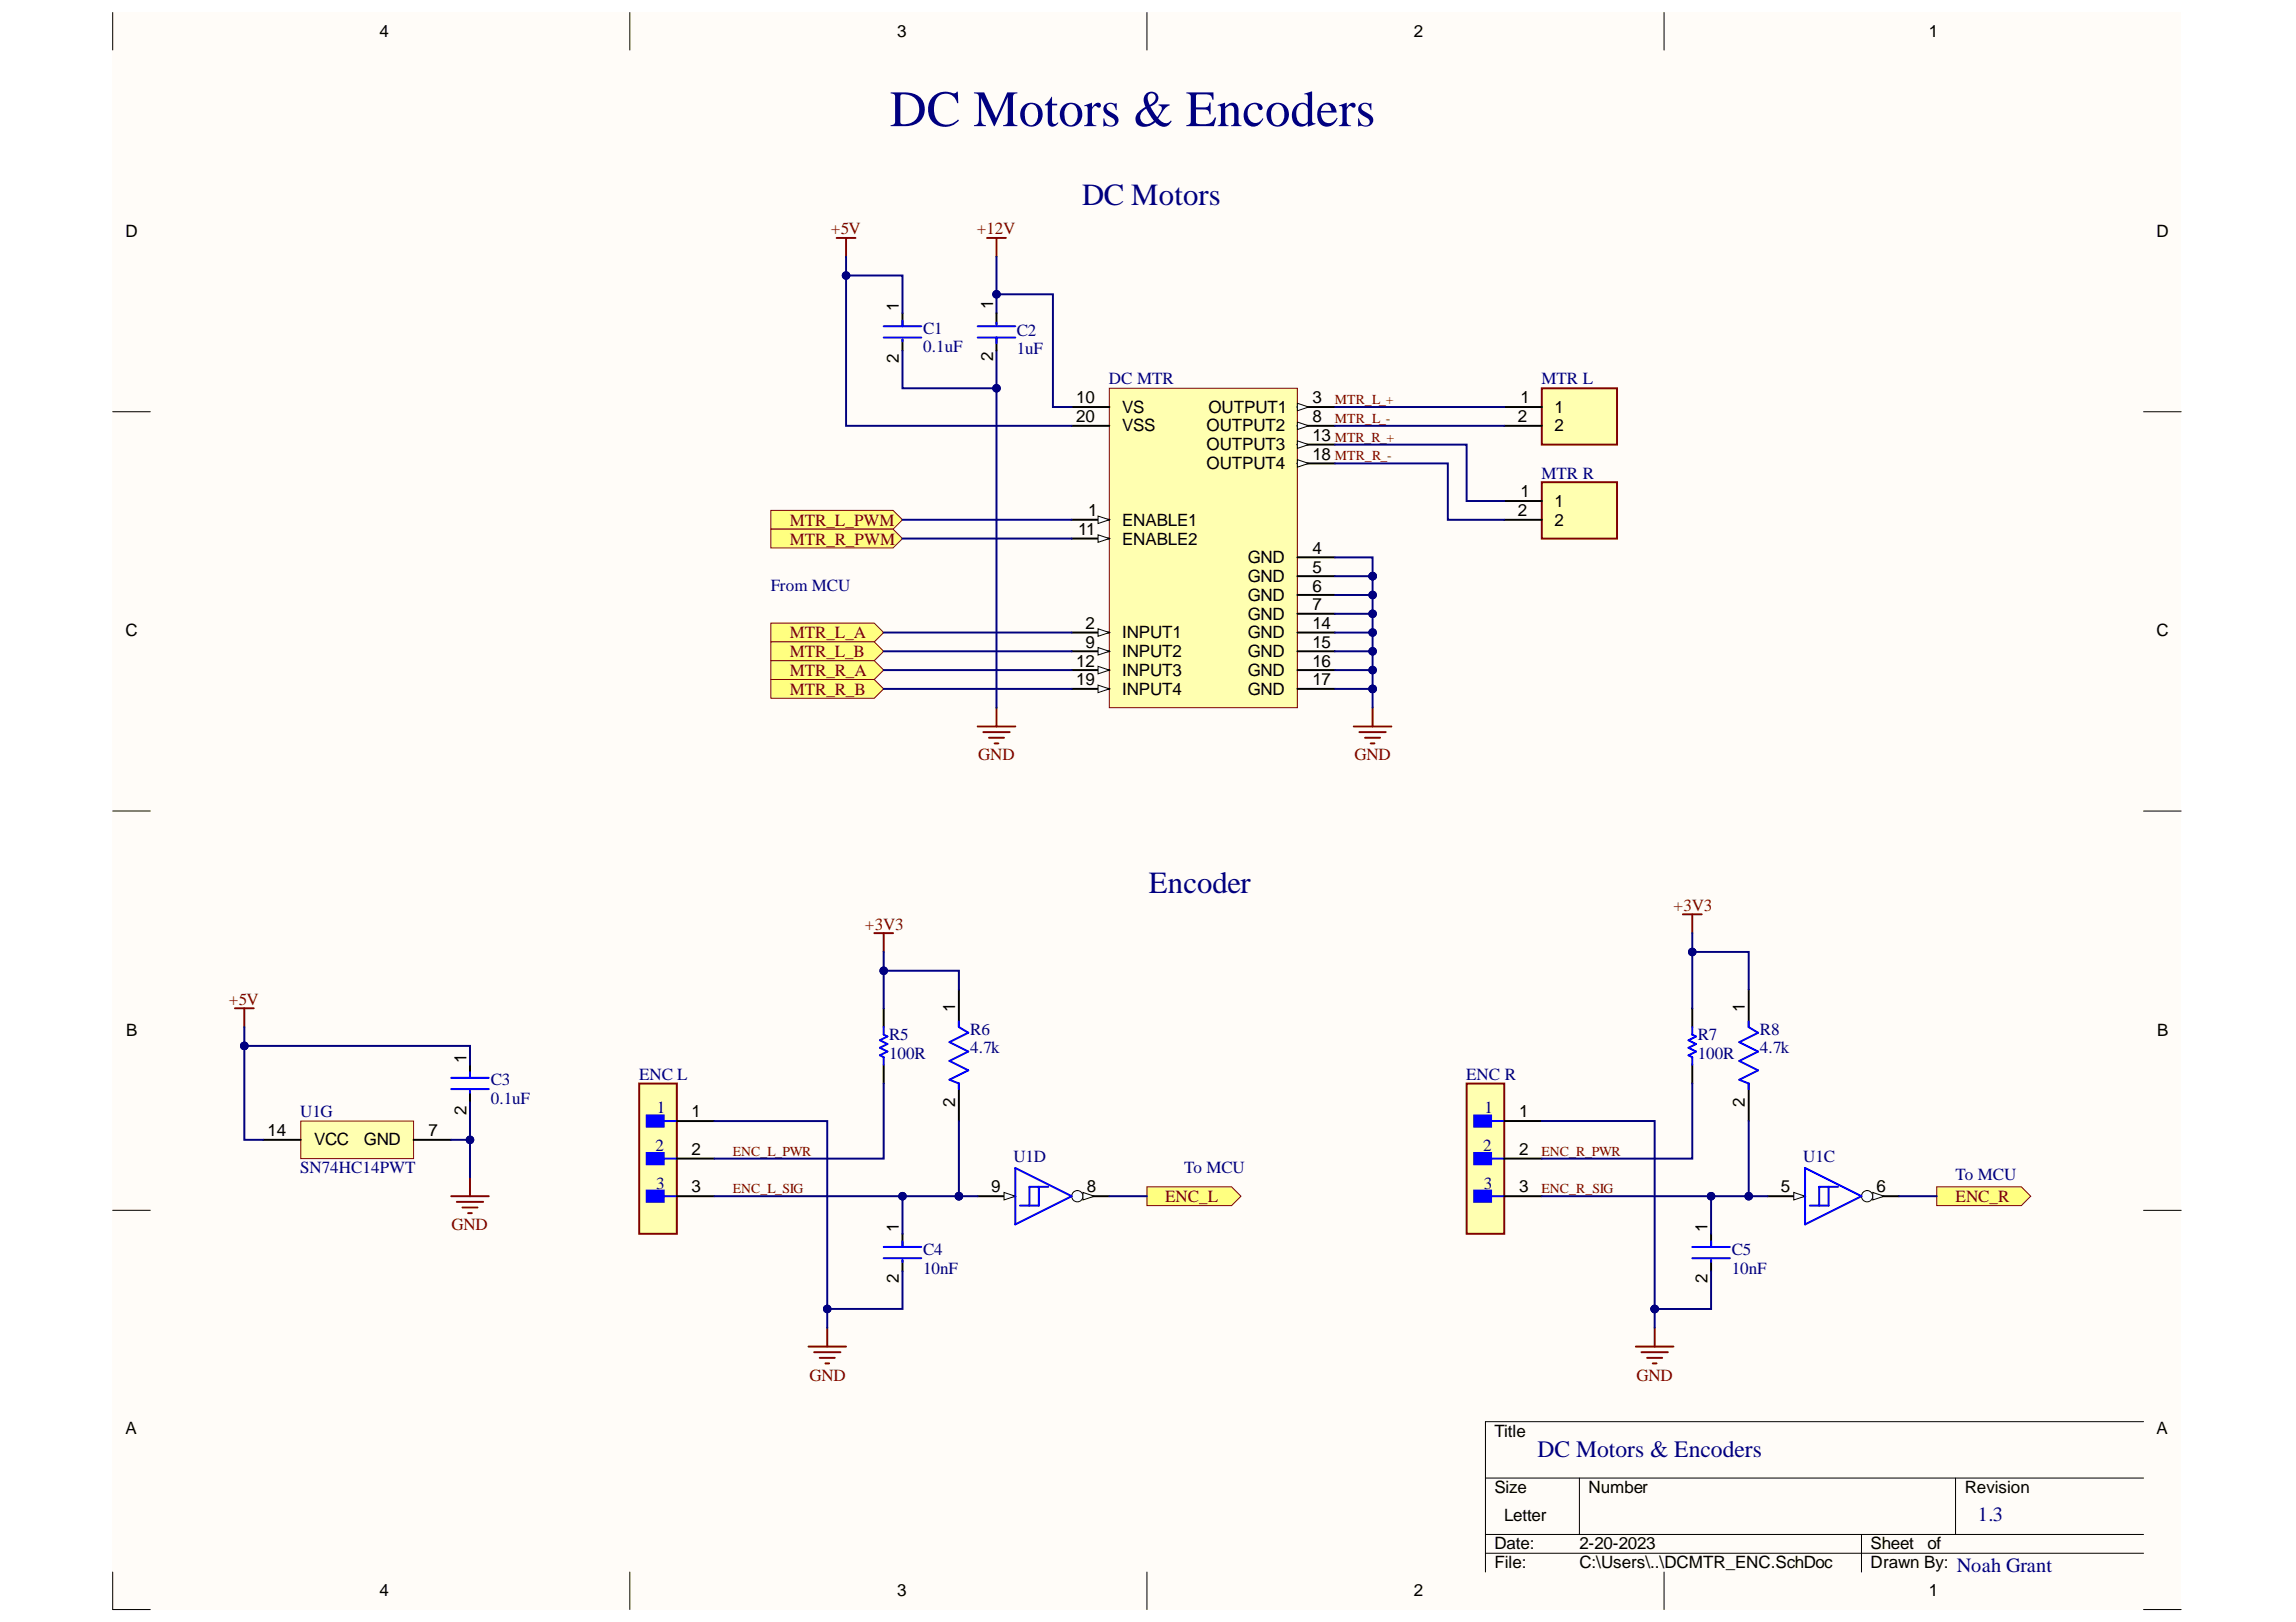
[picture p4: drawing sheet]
<svg xmlns="http://www.w3.org/2000/svg" width="297mm" height="210mm" viewBox="0 0 297 210" stroke-linecap="round" stroke-linejoin="round" font-family="sans-serif">
<defs><g id="words">
<text font-size="6.6" fill="#000080" x="115.1" y="16.3">DC Motors &amp; Encoders</text>
<g font-size="4" fill="#000080">
<text x="140" y="26.5">DC Motors</text>
<text x="148.6" y="115.6">Encoder</text>
</g>
<text font-size="3" fill="#000080" x="198.9" y="188.5">DC Motors &amp; Encoders</text>
<g font-size="2.6" fill="#000080">
<text x="255.9" y="196.8">1.3</text>
<text x="253.2" y="203.4">Noah Grant</text>
</g>
<g font-size="2.2">
<text x="49.1" y="4.8">4</text>
<text x="116" y="4.8">3</text>
<text x="182.9" y="4.8">2</text>
<text x="249.5" y="4.8">1</text>
<text x="16.3" y="30.6">D</text>
<text x="279" y="30.6">D</text>
<text x="116.3" y="40.3" transform="rotate(-90 116.3 40.3)">1</text>
<text x="128.5" y="40" transform="rotate(-90 128.5 40)">1</text>
<text x="116.3" y="47" transform="rotate(-90 116.3 47)">2</text>
<text x="128.5" y="46.7" transform="rotate(-90 128.5 46.7)">2</text>
<text x="139.2" y="52.2">10</text>
<text x="145.2" y="53.5">VS</text>
<text x="156.3" y="53.5">OUTPUT1</text>
<text x="169.8" y="52.2">3</text>
<text x="196.7" y="52.2">1</text>
<text x="201.1" y="53.5">1</text>
<text x="139.2" y="54.7">20</text>
<text x="145.2" y="55.8">VSS</text>
<text x="156.1" y="58.3">OUTPUT3</text>
<text x="156.1" y="55.8">OUTPUT2</text>
<text x="169.8" y="57.1">13</text>
<text x="169.8" y="59.5">18</text>
<text x="169.8" y="54.7">8</text>
<text x="196.4" y="54.7">2</text>
<text x="201.1" y="55.8">2</text>
<text x="156.1" y="60.7">OUTPUT4</text>
<text x="196.7" y="64.4">1</text>
<text x="201.1" y="65.6">1</text>
<text x="139.5" y="69.2">11</text>
<text x="140.8" y="66.8">1</text>
<text x="145.2" y="68">ENABLE1</text>
<text x="145.2" y="70.5">ENABLE2</text>
<text x="169.8" y="71.7">4</text>
<text x="196.4" y="66.8">2</text>
<text x="201.1" y="68">2</text>
<text x="161.4" y="72.8">GND</text>
<text x="161.4" y="75.3">GND</text>
<text x="161.4" y="77.7">GND</text>
<text x="169.8" y="74.1">5</text>
<text x="169.8" y="76.6">6</text>
<text x="16.3" y="82.3">C</text>
<text x="140.4" y="81.4">2</text>
<text x="140.4" y="83.8">9</text>
<text x="145.2" y="82.6">INPUT1</text>
<text x="161.4" y="82.6">GND</text>
<text x="161.4" y="80.2">GND</text>
<text x="169.8" y="81.4">14</text>
<text x="169.8" y="83.8">15</text>
<text x="169.8" y="78.9">7</text>
<text x="279" y="82.3">C</text>
<text x="139.2" y="86.3">12</text>
<text x="139.2" y="88.7">19</text>
<text x="145.2" y="87.5">INPUT3</text>
<text x="145.2" y="89.9">INPUT4</text>
<text x="145.2" y="85">INPUT2</text>
<text x="161.4" y="85">GND</text>
<text x="161.4" y="87.5">GND</text>
<text x="161.4" y="89.9">GND</text>
<text x="169.8" y="86.3">16</text>
<text x="169.8" y="88.7">17</text>
<text x="123.6" y="131" transform="rotate(-90 123.6 131)">1</text>
<text x="225.7" y="131" transform="rotate(-90 225.7 131)">1</text>
<text x="16.3" y="134">B</text>
<text x="60.4" y="137.6" transform="rotate(-90 60.4 137.6)">1</text>
<text x="279.1" y="134">B</text>
<text x="123.6" y="143.2" transform="rotate(-90 123.6 143.2)">2</text>
<text x="225.7" y="143.2" transform="rotate(-90 225.7 143.2)">2</text>
<text x="34.6" y="147">14</text>
<text x="40.6" y="148.2">VCC</text>
<text x="47.1" y="148.2">GND</text>
<text x="55.4" y="147">7</text>
<text x="60.4" y="144.2" transform="rotate(-90 60.4 144.2)">2</text>
<text x="89.5" y="144.6">1</text>
<text x="89.5" y="149.5">2</text>
<text x="196.5" y="144.6">1</text>
<text x="196.5" y="149.5">2</text>
<text x="89.5" y="154.3">3</text>
<text x="128.2" y="154.3">9</text>
<text x="140.6" y="154.3">8</text>
<text x="196.5" y="154.3">3</text>
<text x="230.4" y="154.3">5</text>
<text x="242.8" y="154.3">6</text>
<text x="116.3" y="159.4" transform="rotate(-90 116.3 159.4)">1</text>
<text x="220.9" y="159.4" transform="rotate(-90 220.9 159.4)">1</text>
<text x="116.3" y="166.1" transform="rotate(-90 116.3 166.1)">2</text>
<text x="220.9" y="166.1" transform="rotate(-90 220.9 166.1)">2</text>
<text x="16.3" y="185.6">A</text>
<text x="193.3" y="186">Title</text>
<text x="279" y="185.6">A</text>
<text x="193.3" y="193.2">Size</text>
<text x="194.6" y="196.9">Letter</text>
<text x="205.5" y="193.2">Number</text>
<text x="254.2" y="193.2">Revision</text>
<text x="193.3" y="200.5">Date:</text>
<text x="193.3" y="203">File:</text>
<text x="204.3" y="200.5">2-20-2023</text>
<text x="204.3" y="203">C:\Users\..\DCMTR_ENC.SchDoc</text>
<text x="242" y="200.5">Sheet</text>
<text x="242" y="203">Drawn By:</text>
<text x="249.3" y="200.5">of</text>
<text x="49.1" y="206.6">4</text>
<text x="116" y="206.6">3</text>
<text x="182.9" y="206.6">2</text>
<text x="249.5" y="206.6">1</text>
</g>
<g font-size="2.2" fill="#800000">
<text x="107.5" y="30.3">+5V</text>
<text x="126.4" y="30.3">+12V</text>
<text x="102.2" y="68">MTR_L_PWM</text>
<text x="102.2" y="70.5">MTR_R_PWM</text>
<text x="102.2" y="82.6">MTR_L_A</text>
<text x="102.2" y="85">MTR_L_B</text>
<text x="102.2" y="87.5">MTR_R_A</text>
<text x="102.2" y="89.9">MTR_R_B</text>
<text x="126.5" y="98.4">GND</text>
<text x="175.2" y="98.4">GND</text>
<text x="216.5" y="117.9">+3V3</text>
<text x="111.9" y="120.3">+3V3</text>
<text x="29.6" y="130">+5V</text>
<text x="150.8" y="155.5">ENC_L</text>
<text x="253" y="155.5">ENC_R</text>
<text x="58.4" y="159.2">GND</text>
<text x="104.7" y="178.7">GND</text>
<text x="211.7" y="178.7">GND</text>
</g>
<g font-size="2.2" fill="#000080">
<text x="119.4" y="43.2">C1</text>
<text x="119.4" y="45.6">0.1uF</text>
<text x="131.5" y="43.5">C2</text>
<text x="131.5" y="45.9">1uF</text>
<text x="143.5" y="49.7">DC MTR</text>
<text x="199.4" y="49.7">MTR L</text>
<text x="199.4" y="61.9">MTR R</text>
<text x="99.7" y="76.5">From MCU</text>
<text x="115" y="134.6">R5</text>
<text x="115" y="137.1">100R</text>
<text x="125.5" y="133.9">R6</text>
<text x="125.5" y="136.3">4.7k</text>
<text x="219.7" y="134.6">R7</text>
<text x="219.7" y="137.1">100R</text>
<text x="227.7" y="133.9">R8</text>
<text x="227.7" y="136.3">4.7k</text>
<text x="63.5" y="140.4">C3</text>
<text x="63.5" y="142.9">0.1uF</text>
<text x="82.7" y="139.8">ENC L</text>
<text x="189.7" y="139.8">ENC R</text>
<text x="38.9" y="144.6">U1G</text>
<text x="84.8" y="149">2</text>
<text x="85" y="144.1">1</text>
<text x="191.9" y="149">2</text>
<text x="192.1" y="144.1">1</text>
<text x="38.9" y="151.9">SN74HC14PWT</text>
<text x="84.9" y="153.8">3</text>
<text x="131.1" y="150.4">U1D</text>
<text x="153.2" y="151.9">To MCU</text>
<text x="192" y="153.8">3</text>
<text x="233.3" y="150.4">U1C</text>
<text x="253" y="152.7">To MCU</text>
<text x="119.4" y="162.4">C4</text>
<text x="119.4" y="164.8">10nF</text>
<text x="224.1" y="162.4">C5</text>
<text x="224.1" y="164.8">10nF</text>
</g>
<g font-size="1.8" fill="#800000">
<text x="172.7" y="52.3">MTR_L_+</text>
<text x="172.7" y="54.7">MTR_L_-</text>
<text x="172.7" y="57.2">MTR_R_+</text>
<text x="172.7" y="59.6">MTR_R_-</text>
<text x="94.8" y="149.6">ENC_L_PWR</text>
<text x="199.4" y="149.6">ENC_R_PWR</text>
<text x="94.8" y="154.4">ENC_L_SIG</text>
<text x="199.4" y="154.4">ENC_R_SIG</text>
</g>
</g></defs>
<g fill="#fffcf8">
<path d="M14.6 1.6h267.6v206.7h-267.6z" fill-rule="evenodd"/>
<path d="M19.4 6.5h257.9v196.9h-257.9z" fill-rule="evenodd"/>
</g>
<g fill="none" stroke="#000" stroke-width=".13">
<path d="M14.6 1.6v4.9M81.5 1.6v4.9M148.4 1.6v4.9M215.3 1.6v4.9M14.6 53.3h4.8M277.3 53.3h4.9M14.6 105h4.8M277.3 105h4.9M14.6 156.6h4.8M277.3 156.6h4.9M192.2 191.3h85.1M192.2 198.6h85.1"/>
<path d="M204.3 191.3v7.3M240.8 198.6v4.8M253 191.3v7.3M277.3 184h-85.1v19.4M14.6 203.4v4.9h4.8M81.5 203.4v4.9M148.4 203.4v4.9M192.2 201h85.1M215.3 203.4v4.9M277.3 208.3h4.9"/>
</g>
<g fill="none" stroke="#800000" stroke-width=".25">
<path d="M108.2 30.8h2.5M109.5 30.8v2.4M127.7 30.8h2.4M128.9 30.8v2.4M126.5 94h4.9M127.2 94.7h3.4M127.9 95.5h2M128.7 96.2h.5M128.9 91.6v2.4M175.1 94h4.9M175.9 94.7h3.4M176.6 95.5h1.9"/>
<path d="M177.3 96.2h.5M177.6 91.6v2.4"/>
</g>
<path d="M228.7 154.8h4.8" fill="none" stroke="#000" stroke-width=".25"/>
<path d="M232.1 154.3l1.4 .5-1.4 .5z" fill="#f8fcff"/>
<path d="M232.1 154.3l1.4 .5-1.4 .5z" fill="none" stroke="#000" stroke-width=".13"/>
<path d="M240.8 154.8h4.9" fill="none" stroke="#000" stroke-width=".25"/>
<circle cx="241.6" cy="154.8" r=".73" fill="#f8fcff"/>
<circle cx="241.6" cy="154.8" r=".73" fill="none" stroke="#000" stroke-width=".13"/>
<path d="M242.3 154.3l1.4 .5-1.4 .5z" fill="#f8fcff"/>
<path d="M242.3 154.3l1.4 .5-1.4 .5z" fill="none" stroke="#000" stroke-width=".13"/>
<path d="M233.5 151.2l7.3 3.6-7.3 3.7zM236.6 153.6v2.4h-2.5M237.8 153.6h-2.4v2.4" fill="none" stroke="#00f" stroke-width=".25"/>
<path d="M138.6 154.8h4.9" fill="none" stroke="#000" stroke-width=".25"/>
<circle cx="139.4" cy="154.8" r=".73" fill="#f8fcff"/>
<circle cx="139.4" cy="154.8" r=".73" fill="none" stroke="#000" stroke-width=".13"/>
<path d="M140.1 154.3l1.5 .5-1.5 .5z" fill="#f8fcff"/>
<path d="M140.1 154.3l1.5 .5-1.5 .5z" fill="none" stroke="#000" stroke-width=".13"/>
<path d="M126.5 154.8h4.9" fill="none" stroke="#000" stroke-width=".25"/>
<path d="M129.9 154.3l1.5 .5-1.5 .5z" fill="#f8fcff"/>
<path d="M129.9 154.3l1.5 .5-1.5 .5z" fill="none" stroke="#000" stroke-width=".13"/>
<path d="M131.4 151.2l7.2 3.6-7.2 3.7zM134.4 153.6v2.4h-2.4M135.6 153.6h-2.4v2.4" fill="none" stroke="#00f" stroke-width=".25"/>
<path d="M38.9 145.1h14.6v4.8h-14.6z" fill-rule="evenodd" fill="#ffffb0"/>
<path d="M38.9 145.1h14.6v4.8h-14.6z" fill="none" stroke="#800000" stroke-width=".13"/>
<path d="M34 147.5h4.9M53.5 147.5h4.9" fill="none" stroke="#000" stroke-width=".25"/>
<g fill="none" stroke="#800000" stroke-width=".25">
<path d="M217.7 118.3h2.5M218.9 118.3v2.5M30.4 130.5h2.4M31.6 130.5v2.4M113.1 120.8h2.4M114.3 120.8v2.4M58.4 154.8h4.8M59.1 155.5h3.4M59.8 156.3h2M60.6 157h.4M60.8 152.4v2.4M104.6 174.3h4.9"/>
<path d="M105.3 175h3.4M106 175.7h2M106.8 176.4h.5M107 171.8v2.5M211.6 174.3h4.9M212.4 175h3.4M213.1 175.7h1.9M213.8 176.4h.5M214.1 171.8v2.5"/>
</g>
<path d="M99.7 66.1h15.8l1.3 1.2-1.3 1.2h-15.8z" fill-rule="evenodd" fill="#ffff80"/>
<path d="M99.7 66.1h15.8l1.3 1.2-1.3 1.2h-15.8z" fill="none" stroke="#800000" stroke-width=".13"/>
<path d="M99.7 68.5h15.8l1.3 1.2-1.3 1.2h-15.8z" fill-rule="evenodd" fill="#ffff80"/>
<path d="M99.7 68.5h15.8l1.3 1.2-1.3 1.2h-15.8z" fill="none" stroke="#800000" stroke-width=".13"/>
<path d="M99.7 80.6h13.4l1.2 1.3-1.2 1.2h-13.4z" fill-rule="evenodd" fill="#ffff80"/>
<path d="M99.7 80.6h13.4l1.2 1.3-1.2 1.2h-13.4z" fill="none" stroke="#800000" stroke-width=".13"/>
<path d="M99.7 83.1h13.4l1.2 1.2-1.2 1.2h-13.4z" fill-rule="evenodd" fill="#ffff80"/>
<path d="M99.7 83.1h13.4l1.2 1.2-1.2 1.2h-13.4z" fill="none" stroke="#800000" stroke-width=".13"/>
<path d="M99.7 85.5h13.4l1.2 1.2-1.2 1.2h-13.4z" fill-rule="evenodd" fill="#ffff80"/>
<path d="M99.7 85.5h13.4l1.2 1.2-1.2 1.2h-13.4z" fill="none" stroke="#800000" stroke-width=".13"/>
<path d="M99.7 87.9h13.4l1.2 1.2-1.2 1.3h-13.4z" fill-rule="evenodd" fill="#ffff80"/>
<path d="M99.7 87.9h13.4l1.2 1.2-1.2 1.3h-13.4z" fill="none" stroke="#800000" stroke-width=".13"/>
<path d="M148.4 153.6h10.9l1.2 1.2-1.2 1.2h-10.9z" fill-rule="evenodd" fill="#ffff80"/>
<path d="M148.4 153.6h10.9l1.2 1.2-1.2 1.2h-10.9z" fill="none" stroke="#800000" stroke-width=".13"/>
<path d="M250.6 153.6h10.9l1.2 1.2-1.2 1.2h-10.9z" fill-rule="evenodd" fill="#ffff80"/>
<path d="M250.6 153.6h10.9l1.2 1.2-1.2 1.2h-10.9z" fill="none" stroke="#800000" stroke-width=".13"/>
<path d="M82.7 140.2h4.9v19.5h-4.9z" fill-rule="evenodd" fill="#ffffb0"/>
<path d="M82.7 140.2h4.9v19.5h-4.9z" fill="none" stroke="#800000" stroke-width=".25"/>
<path d="M83.7 144.3h2.2v1.5h-2.2z" fill-rule="evenodd" fill="#00f"/>
<path d="M83.7 144.3h2.2v1.5h-2.2zM85.9 145.1h1.7" fill="none" stroke="#00f" stroke-width=".25"/>
<path d="M83.7 149.2h2.2v1.5h-2.2z" fill-rule="evenodd" fill="#00f"/>
<path d="M83.7 149.2h2.2v1.5h-2.2zM85.9 149.9h1.7" fill="none" stroke="#00f" stroke-width=".25"/>
<path d="M83.7 154.1h2.2v1.4h-2.2z" fill-rule="evenodd" fill="#00f"/>
<path d="M83.7 154.1h2.2v1.4h-2.2zM85.9 154.8h1.7" fill="none" stroke="#00f" stroke-width=".25"/>
<path d="M87.6 145.1h4.8M87.6 149.9h4.8M87.6 154.8h4.8" fill="none" stroke="#000" stroke-width=".25"/>
<path d="M189.7 140.2h4.9v19.5h-4.9z" fill-rule="evenodd" fill="#ffffb0"/>
<path d="M189.7 140.2h4.9v19.5h-4.9z" fill="none" stroke="#800000" stroke-width=".25"/>
<path d="M190.7 144.4h2.2v1.4h-2.2z" fill-rule="evenodd" fill="#00f"/>
<path d="M190.7 144.4h2.2v1.4h-2.2zM192.9 145.1h1.7" fill="none" stroke="#00f" stroke-width=".25"/>
<path d="M190.7 149.2h2.2v1.5h-2.2z" fill-rule="evenodd" fill="#00f"/>
<path d="M190.7 149.2h2.2v1.5h-2.2zM192.9 149.9h1.7" fill="none" stroke="#00f" stroke-width=".25"/>
<path d="M190.7 154.1h2.2v1.4h-2.2z" fill-rule="evenodd" fill="#00f"/>
<g fill="none" stroke="#00f" stroke-width=".25">
<path d="M114.3 132.9v1l.5 .2-1 .5 1 .5-1 .5 1 .5-1 .5 .5 .2v1M124.1 132.2v.7l1.2 .7-2.5 1.3 2.5 1.2-2.5 1.2 2.5 1.2-2.5 1.2 1.3 .5v.7M218.9 132.9v1l.5 .2-1 .5 1 .5-1 .5 1 .5-1 .5 .5 .2v1M226.2 132.2v.7l1.3 .8-2.5 1.2 2.5 1.2-2.5 1.2 2.5 1.2-2.5 1.2 1.2 .5v.7M190.7 154.1h2.2v1.4h-2.2zM192.9 154.8h1.7M114.3 161.4h4.9M114.3 162.8h4.9M116.8 160.6v.8M116.8 163.1v.2M218.9 161.4h4.9M218.9 162.8h4.9"/>
<path d="M221.4 160.6v.8M221.4 163.1v.2"/>
</g>
<g fill="none" stroke="#000" stroke-width=".25">
<path d="M114.3 130.5v2.4M114.3 137.8v2.4M124.1 128.1v4.8M218.9 130.5v2.4M218.9 137.8v2.4M226.2 128.1v4.8M116.8 159.7v1.7M124.1 140.2v4.9M194.6 145.1h4.9M194.6 149.9h4.9M194.6 154.8h4.9M221.4 159.7v1.7"/>
<path d="M226.2 140.2v4.9M116.8 163.1v1.4M221.4 163.1v1.4"/>
</g>
<path d="M199.5 62.4h9.7v7.3h-9.7z" fill-rule="evenodd" fill="#ffffb0"/>
<path d="M199.5 62.4h9.7v7.3h-9.7z" fill="none" stroke="#800000" stroke-width=".25"/>
<path d="M194.6 64.8h4.9M194.6 67.3h4.9" fill="none" stroke="#000" stroke-width=".25"/>
<path d="M143.5 50.2h24.3v41.4h-24.3z" fill-rule="evenodd" fill="#ffffb0"/>
<path d="M143.5 50.2h24.3v41.4h-24.3z" fill="none" stroke="#800000" stroke-width=".13"/>
<path d="M138.6 67.3h4.9" fill="none" stroke="#000" stroke-width=".25"/>
<path d="M142.1 66.8l1.4 .5-1.4 .4z" fill="#f8fcff"/>
<path d="M142.1 66.8l1.4 .5-1.4 .4z" fill="none" stroke="#000" stroke-width=".13"/>
<path d="M138.6 52.7h4.9M138.6 69.7h4.9" fill="none" stroke="#000" stroke-width=".25"/>
<path d="M142.1 69.2l1.4 .5-1.4 .5z" fill="#f8fcff"/>
<path d="M142.1 69.2l1.4 .5-1.4 .5z" fill="none" stroke="#000" stroke-width=".13"/>
<path d="M138.6 86.7h4.9" fill="none" stroke="#000" stroke-width=".25"/>
<path d="M142.1 86.2l1.4 .5-1.4 .5z" fill="#f8fcff"/>
<path d="M142.1 86.2l1.4 .5-1.4 .5z" fill="none" stroke="#000" stroke-width=".13"/>
<path d="M167.8 57.5h4.9" fill="none" stroke="#000" stroke-width=".25"/>
<path d="M167.8 57.1l1.5 .4-1.5 .5z" fill="#f8fcff"/>
<path d="M167.8 57.1l1.5 .4-1.5 .5z" fill="none" stroke="#000" stroke-width=".13"/>
<path d="M167.8 60h4.9M167.8 81.9h4.9M167.8 84.3h4.9M167.8 86.7h4.9M167.8 89.1h4.9" fill="none" stroke="#000" stroke-width=".25"/>
<path d="M167.8 59.5l1.5 .5-1.5 .5z" fill="#f8fcff"/>
<path d="M167.8 59.5l1.5 .5-1.5 .5z" fill="none" stroke="#000" stroke-width=".13"/>
<path d="M138.6 89.1h4.9" fill="none" stroke="#000" stroke-width=".25"/>
<path d="M142.1 88.7l1.4 .4-1.4 .5z" fill="#f8fcff"/>
<path d="M142.1 88.7l1.4 .4-1.4 .5z" fill="none" stroke="#000" stroke-width=".13"/>
<path d="M138.6 81.9h4.9" fill="none" stroke="#000" stroke-width=".25"/>
<path d="M142.1 81.4l1.4 .5-1.4 .4z" fill="#f8fcff"/>
<path d="M142.1 81.4l1.4 .5-1.4 .4z" fill="none" stroke="#000" stroke-width=".13"/>
<path d="M138.6 55.1h4.9M167.8 52.7h4.9" fill="none" stroke="#000" stroke-width=".25"/>
<path d="M167.8 52.2l1.5 .5-1.5 .5z" fill="#f8fcff"/>
<path d="M167.8 52.2l1.5 .5-1.5 .5z" fill="none" stroke="#000" stroke-width=".13"/>
<path d="M167.8 55.1h4.9M167.8 72.1h4.9M167.8 74.6h4.9M167.8 77h4.9M167.8 79.4h4.9" fill="none" stroke="#000" stroke-width=".25"/>
<path d="M167.8 54.6l1.5 .5-1.5 .5z" fill="#f8fcff"/>
<path d="M167.8 54.6l1.5 .5-1.5 .5z" fill="none" stroke="#000" stroke-width=".13"/>
<path d="M138.6 84.3h4.9" fill="none" stroke="#000" stroke-width=".25"/>
<path d="M142.1 83.8l1.4 .5-1.4 .5z" fill="#f8fcff"/>
<path d="M142.1 83.8l1.4 .5-1.4 .5z" fill="none" stroke="#000" stroke-width=".13"/>
<path d="M199.5 50.3h9.7v7.2h-9.7z" fill-rule="evenodd" fill="#ffffb0"/>
<path d="M199.5 50.3h9.7v7.2h-9.7z" fill="none" stroke="#800000" stroke-width=".25"/>
<path d="M116.8 40.5v1.7M116.8 43.9v1.5M194.6 52.7h4.9M194.6 55.1h4.9M60.8 137.8v1.7M60.8 141.2v1.4" fill="none" stroke="#000" stroke-width=".25"/>
<path d="M114.3 42.2h4.9M114.3 43.7h4.9M116.8 41.5v.7M116.8 43.9v.3M58.4 139.5h4.8M60.8 138.8v.7M58.4 140.9h4.8M60.8 141.2v.2" fill="none" stroke="#00f" stroke-width=".25"/>
<path d="M31.6 135.3v12.2h2.4" fill="none" stroke="#000080" stroke-width=".25"/>
<circle cx="31.6" cy="135.3" r=".49" fill="#000080"/>
<circle cx="31.6" cy="135.3" r=".49" fill="none" stroke="#000080" stroke-width=".13"/>
<path d="M31.6 135.3h29.2v2.5" fill="none" stroke="#000080" stroke-width=".25"/>
<circle cx="31.6" cy="135.3" r=".49" fill="#000080"/>
<circle cx="31.6" cy="135.3" r=".49" fill="none" stroke="#000080" stroke-width=".13"/>
<path d="M31.6 132.9v2.4" fill="none" stroke="#000080" stroke-width=".25"/>
<circle cx="31.6" cy="135.3" r=".49" fill="#000080"/>
<circle cx="31.6" cy="135.3" r=".49" fill="none" stroke="#000080" stroke-width=".13"/>
<path d="M114.3 140.2v9.7h-21.9M143.5 154.8h4.9M218.9 140.2v9.7h-19.4M245.7 154.8h4.9M221.4 164.5v4.9h-7.3" fill="none" stroke="#000080" stroke-width=".25"/>
<circle cx="214.1" cy="169.4" r=".49" fill="#000080"/>
<circle cx="214.1" cy="169.4" r=".49" fill="none" stroke="#000080" stroke-width=".13"/>
<path d="M116.8 164.5v4.9h-9.8" fill="none" stroke="#000080" stroke-width=".25"/>
<circle cx="107" cy="169.4" r=".49" fill="#000080"/>
<circle cx="107" cy="169.4" r=".49" fill="none" stroke="#000080" stroke-width=".13"/>
<path d="M172.7 60h14.6v7.3h7.3M172.7 57.5h17v7.3h4.9M172.7 52.7h21.9M172.7 55.1h21.9M60.8 147.5v4.9" fill="none" stroke="#000080" stroke-width=".25"/>
<circle cx="60.8" cy="147.5" r=".49" fill="#000080"/>
<circle cx="60.8" cy="147.5" r=".49" fill="none" stroke="#000080" stroke-width=".13"/>
<path d="M124.1 154.8h2.4" fill="none" stroke="#000080" stroke-width=".25"/>
<circle cx="124.1" cy="154.8" r=".49" fill="#000080"/>
<circle cx="124.1" cy="154.8" r=".49" fill="none" stroke="#000080" stroke-width=".13"/>
<path d="M116.8 154.8v4.9" fill="none" stroke="#000080" stroke-width=".25"/>
<circle cx="116.8" cy="154.8" r=".49" fill="#000080"/>
<circle cx="116.8" cy="154.8" r=".49" fill="none" stroke="#000080" stroke-width=".13"/>
<path d="M114.3 125.6v4.9" fill="none" stroke="#000080" stroke-width=".25"/>
<circle cx="114.3" cy="125.6" r=".49" fill="#000080"/>
<circle cx="114.3" cy="125.6" r=".49" fill="none" stroke="#000080" stroke-width=".13"/>
<path d="M114.3 123.2v2.4h9.8v2.5" fill="none" stroke="#000080" stroke-width=".25"/>
<circle cx="114.3" cy="125.6" r=".49" fill="#000080"/>
<circle cx="114.3" cy="125.6" r=".49" fill="none" stroke="#000080" stroke-width=".13"/>
<path d="M199.5 145.1h14.6v24.3" fill="none" stroke="#000080" stroke-width=".25"/>
<circle cx="214.1" cy="169.4" r=".49" fill="#000080"/>
<circle cx="214.1" cy="169.4" r=".49" fill="none" stroke="#000080" stroke-width=".13"/>
<path d="M214.1 169.4v2.4" fill="none" stroke="#000080" stroke-width=".25"/>
<circle cx="214.1" cy="169.4" r=".49" fill="#000080"/>
<circle cx="214.1" cy="169.4" r=".49" fill="none" stroke="#000080" stroke-width=".13"/>
<path d="M221.4 154.8v4.9" fill="none" stroke="#000080" stroke-width=".25"/>
<circle cx="221.4" cy="154.8" r=".49" fill="#000080"/>
<circle cx="221.4" cy="154.8" r=".49" fill="none" stroke="#000080" stroke-width=".13"/>
<path d="M226.2 145.1v9.7" fill="none" stroke="#000080" stroke-width=".25"/>
<circle cx="226.2" cy="154.8" r=".49" fill="#000080"/>
<circle cx="226.2" cy="154.8" r=".49" fill="none" stroke="#000080" stroke-width=".13"/>
<path d="M218.9 120.8v2.4h7.3v4.9" fill="none" stroke="#000080" stroke-width=".25"/>
<circle cx="218.9" cy="123.2" r=".49" fill="#000080"/>
<circle cx="218.9" cy="123.2" r=".49" fill="none" stroke="#000080" stroke-width=".13"/>
<path d="M218.9 123.2v7.3" fill="none" stroke="#000080" stroke-width=".25"/>
<circle cx="218.9" cy="123.2" r=".49" fill="#000080"/>
<circle cx="218.9" cy="123.2" r=".49" fill="none" stroke="#000080" stroke-width=".13"/>
<path d="M172.7 89.1h4.9" fill="none" stroke="#000080" stroke-width=".25"/>
<circle cx="177.6" cy="89.1" r=".49" fill="#000080"/>
<circle cx="177.6" cy="89.1" r=".49" fill="none" stroke="#000080" stroke-width=".13"/>
<path d="M172.7 86.7h4.9" fill="none" stroke="#000080" stroke-width=".25"/>
<circle cx="177.6" cy="86.7" r=".49" fill="#000080"/>
<circle cx="177.6" cy="86.7" r=".49" fill="none" stroke="#000080" stroke-width=".13"/>
<path d="M172.7 84.3h4.9" fill="none" stroke="#000080" stroke-width=".25"/>
<circle cx="177.6" cy="84.3" r=".49" fill="#000080"/>
<circle cx="177.6" cy="84.3" r=".49" fill="none" stroke="#000080" stroke-width=".13"/>
<path d="M172.7 81.9h4.9" fill="none" stroke="#000080" stroke-width=".25"/>
<circle cx="177.6" cy="81.9" r=".49" fill="#000080"/>
<circle cx="177.6" cy="81.9" r=".49" fill="none" stroke="#000080" stroke-width=".13"/>
<path d="M172.7 79.4h4.9" fill="none" stroke="#000080" stroke-width=".25"/>
<circle cx="177.6" cy="79.4" r=".49" fill="#000080"/>
<circle cx="177.6" cy="79.4" r=".49" fill="none" stroke="#000080" stroke-width=".13"/>
<path d="M172.7 77h4.9" fill="none" stroke="#000080" stroke-width=".25"/>
<circle cx="177.6" cy="77" r=".49" fill="#000080"/>
<circle cx="177.6" cy="77" r=".49" fill="none" stroke="#000080" stroke-width=".13"/>
<path d="M172.7 74.6h4.9" fill="none" stroke="#000080" stroke-width=".25"/>
<circle cx="177.6" cy="74.6" r=".49" fill="#000080"/>
<circle cx="177.6" cy="74.6" r=".49" fill="none" stroke="#000080" stroke-width=".13"/>
<path d="M177.6 89.1v2.5" fill="none" stroke="#000080" stroke-width=".25"/>
<circle cx="177.6" cy="89.1" r=".49" fill="#000080"/>
<circle cx="177.6" cy="89.1" r=".49" fill="none" stroke="#000080" stroke-width=".13"/>
<path d="M177.6 74.6v14.5" fill="none" stroke="#000080" stroke-width=".25"/>
<circle cx="177.6" cy="74.6" r=".49" fill="#000080"/>
<circle cx="177.6" cy="74.6" r=".49" fill="none" stroke="#000080" stroke-width=".13"/>
<circle cx="177.6" cy="77" r=".49" fill="#000080"/>
<circle cx="177.6" cy="77" r=".49" fill="none" stroke="#000080" stroke-width=".13"/>
<circle cx="177.6" cy="79.4" r=".49" fill="#000080"/>
<circle cx="177.6" cy="79.4" r=".49" fill="none" stroke="#000080" stroke-width=".13"/>
<circle cx="177.6" cy="81.9" r=".49" fill="#000080"/>
<circle cx="177.6" cy="81.9" r=".49" fill="none" stroke="#000080" stroke-width=".13"/>
<circle cx="177.6" cy="84.3" r=".49" fill="#000080"/>
<circle cx="177.6" cy="84.3" r=".49" fill="none" stroke="#000080" stroke-width=".13"/>
<circle cx="177.6" cy="86.7" r=".49" fill="#000080"/>
<circle cx="177.6" cy="86.7" r=".49" fill="none" stroke="#000080" stroke-width=".13"/>
<circle cx="177.6" cy="89.1" r=".49" fill="#000080"/>
<circle cx="177.6" cy="89.1" r=".49" fill="none" stroke="#000080" stroke-width=".13"/>
<path d="M172.7 72.1h4.9v2.5" fill="none" stroke="#000080" stroke-width=".25"/>
<circle cx="177.6" cy="74.6" r=".49" fill="#000080"/>
<circle cx="177.6" cy="74.6" r=".49" fill="none" stroke="#000080" stroke-width=".13"/>
<path d="M124.1 145.1v9.7" fill="none" stroke="#000080" stroke-width=".25"/>
<circle cx="124.1" cy="154.8" r=".49" fill="#000080"/>
<circle cx="124.1" cy="154.8" r=".49" fill="none" stroke="#000080" stroke-width=".13"/>
<path d="M128.9 38.1h7.3v14.6h2.4M116.8 67.3h21.8M116.8 69.7h21.8M114.3 81.9h24.3M114.3 84.3h24.3M114.3 86.7h24.3M114.3 89.1h24.3" fill="none" stroke="#000080" stroke-width=".25"/>
<circle cx="128.9" cy="38.1" r=".49" fill="#000080"/>
<circle cx="128.9" cy="38.1" r=".49" fill="none" stroke="#000080" stroke-width=".13"/>
<path d="M109.5 35.7h7.3v4.8" fill="none" stroke="#000080" stroke-width=".25"/>
<circle cx="109.5" cy="35.7" r=".49" fill="#000080"/>
<circle cx="109.5" cy="35.7" r=".49" fill="none" stroke="#000080" stroke-width=".13"/>
<path d="M128.9 45.4v4.8" fill="none" stroke="#000080" stroke-width=".25"/>
<circle cx="128.9" cy="50.2" r=".49" fill="#000080"/>
<circle cx="128.9" cy="50.2" r=".49" fill="none" stroke="#000080" stroke-width=".13"/>
<path d="M128.9 33.2v7.3" fill="none" stroke="#000080" stroke-width=".25"/>
<circle cx="128.9" cy="38.1" r=".49" fill="#000080"/>
<circle cx="128.9" cy="38.1" r=".49" fill="none" stroke="#000080" stroke-width=".13"/>
<path d="M199.5 154.8h29.2" fill="none" stroke="#000080" stroke-width=".25"/>
<circle cx="221.4" cy="154.8" r=".49" fill="#000080"/>
<circle cx="221.4" cy="154.8" r=".49" fill="none" stroke="#000080" stroke-width=".13"/>
<circle cx="226.2" cy="154.8" r=".49" fill="#000080"/>
<circle cx="226.2" cy="154.8" r=".49" fill="none" stroke="#000080" stroke-width=".13"/>
<path d="M92.4 154.8h31.7" fill="none" stroke="#000080" stroke-width=".25"/>
<circle cx="124.1" cy="154.8" r=".49" fill="#000080"/>
<circle cx="124.1" cy="154.8" r=".49" fill="none" stroke="#000080" stroke-width=".13"/>
<circle cx="116.8" cy="154.8" r=".49" fill="#000080"/>
<circle cx="116.8" cy="154.8" r=".49" fill="none" stroke="#000080" stroke-width=".13"/>
<path d="M92.4 145.1h14.6v26.7" fill="none" stroke="#000080" stroke-width=".25"/>
<circle cx="107" cy="169.4" r=".49" fill="#000080"/>
<circle cx="107" cy="169.4" r=".49" fill="none" stroke="#000080" stroke-width=".13"/>
<path d="M116.8 45.4v4.8h12.1v41.4" fill="none" stroke="#000080" stroke-width=".25"/>
<circle cx="128.9" cy="50.2" r=".49" fill="#000080"/>
<circle cx="128.9" cy="50.2" r=".49" fill="none" stroke="#000080" stroke-width=".13"/>
<path d="M109.5 33.2v21.9h29.1" fill="none" stroke="#000080" stroke-width=".25"/>
<circle cx="109.5" cy="35.7" r=".49" fill="#000080"/>
<circle cx="109.5" cy="35.7" r=".49" fill="none" stroke="#000080" stroke-width=".13"/>
<path d="M60.8 142.6v4.9h-2.4" fill="none" stroke="#000080" stroke-width=".25"/>
<circle cx="60.8" cy="147.5" r=".49" fill="#000080"/>
<circle cx="60.8" cy="147.5" r=".49" fill="none" stroke="#000080" stroke-width=".13"/>
<path d="M128.9 40.5v1.5M128.9 43.7v1.7" fill="none" stroke="#000" stroke-width=".25"/>
<path d="M126.5 43.7h4.9M126.5 42.2h4.9M128.9 41.7v.3M128.9 43.7v.7" fill="none" stroke="#00f" stroke-width=".25"/>
<use href="#words"/>
</svg>
